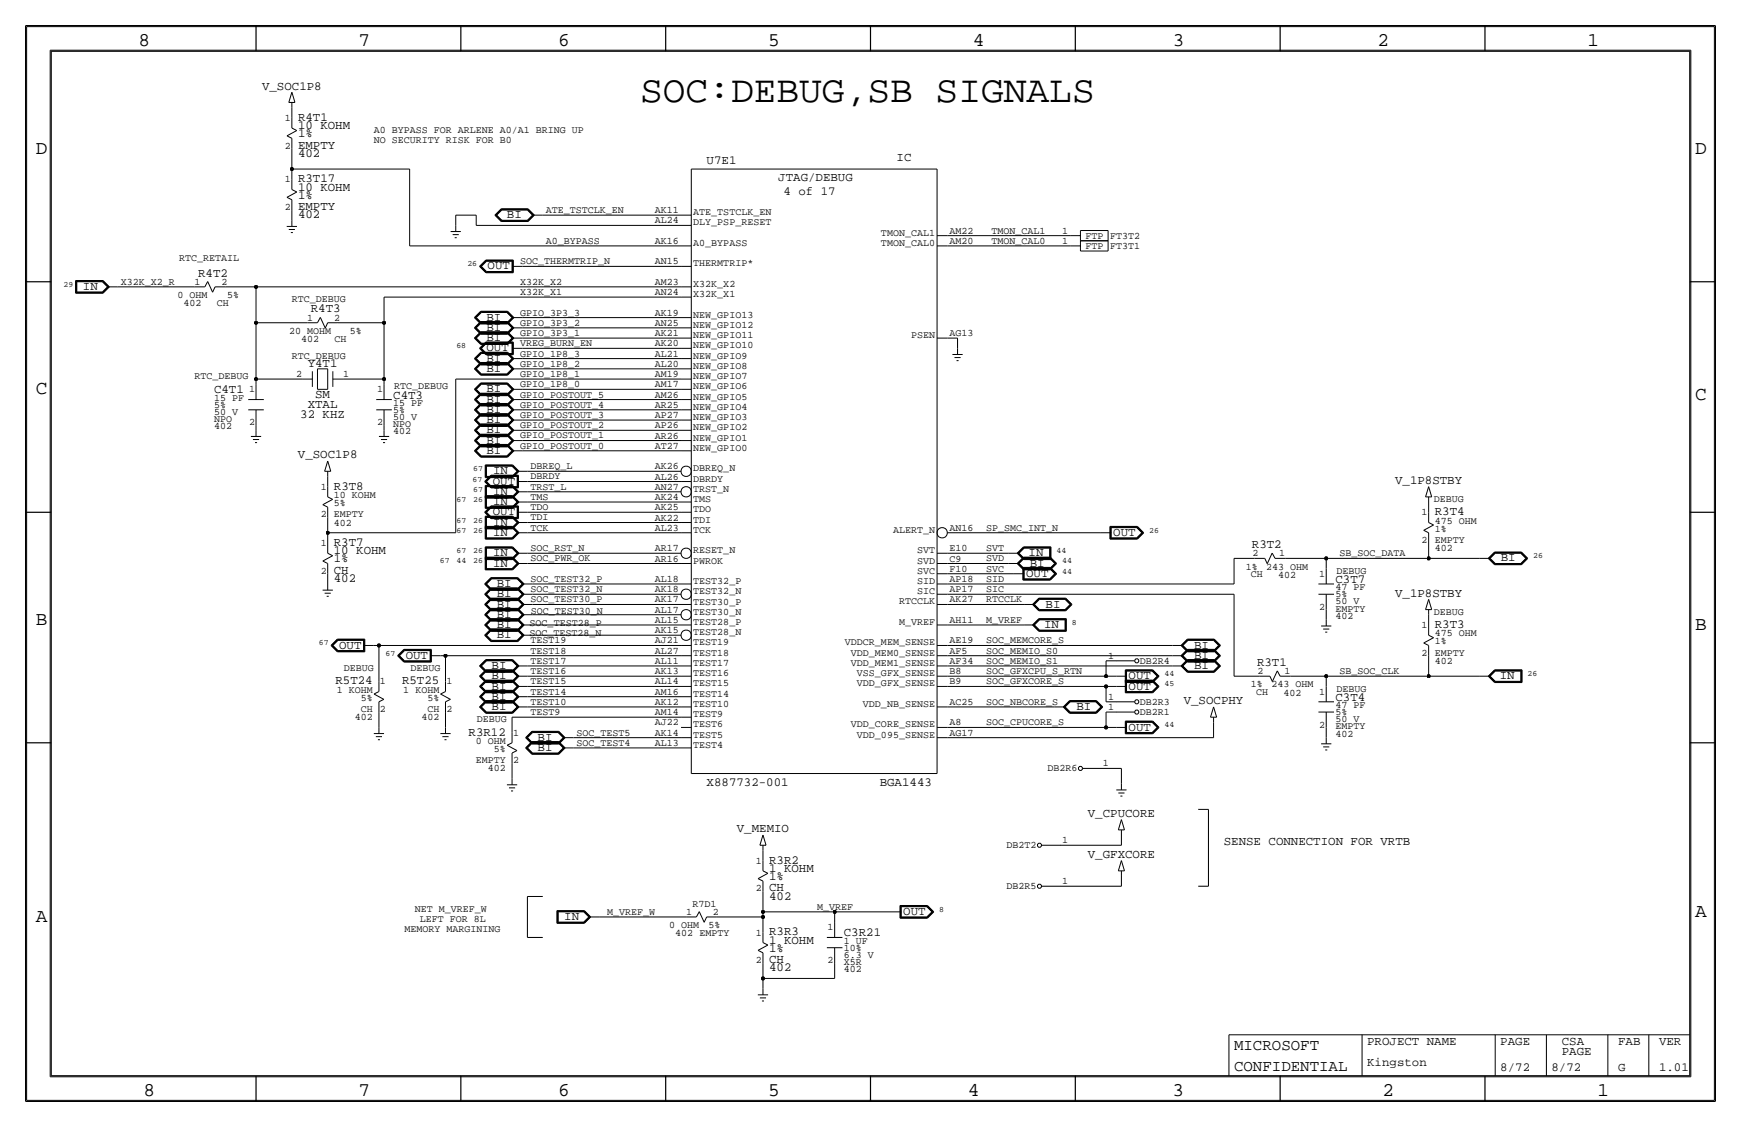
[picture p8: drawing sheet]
<svg xmlns="http://www.w3.org/2000/svg" width="432mm" height="279mm" viewBox="0 0 432 279" stroke-linecap="round" stroke-linejoin="round" font-family="sans-serif">
<defs><g id="words">
<text font-size="9.4" x="158.7" y="25.4">SOC:DEBUG,SB SIGNALS</text>
<g font-size="4.8">
<text x="34.3" y="11.4">8</text>
<text x="88.9" y="11.4">7</text>
<text x="138.5" y="11.4">6</text>
<text x="190.5" y="11.4">5</text>
<text x="241.3" y="11.4">4</text>
<text x="290.8" y="11.4">3</text>
<text x="341.6" y="11.4">2</text>
<text x="393.7" y="11.4">1</text>
<text x="8.9" y="38.1">D</text>
<text x="420.4" y="38.1">D</text>
<text x="8.9" y="97.8">C</text>
<text x="420.4" y="99.1">C</text>
<text x="8.9" y="154.9">B</text>
<text x="420.4" y="156.2">B</text>
<text x="420.4" y="227.3">A</text>
<text x="8.9" y="228.6">A</text>
<text x="35.6" y="271.8">8</text>
<text x="88.9" y="271.8">7</text>
<text x="138.4" y="271.8">6</text>
<text x="190.5" y="271.8">5</text>
<text x="240" y="271.8">4</text>
<text x="290.8" y="271.8">3</text>
<text x="342.9" y="271.8">2</text>
<text x="396.2" y="271.8">1</text>
</g>
<g font-size="3.9">
<text x="306.1" y="260.4">MICROSOFT</text>
<text x="306.1" y="265.4">CONFIDENTIAL</text>
</g>
<g font-size="3.1">
<text x="65" y="22.2">V_SOC1P8</text>
<text x="73.9" y="30">R4T1</text>
<text x="73.9" y="34">1%</text>
<text x="73.9" y="32">10 KOHM</text>
<text x="73.9" y="38.9">402</text>
<text x="73.9" y="36.8">EMPTY</text>
<text x="175.3" y="40.6">U7E1</text>
<text x="222.4" y="40">IC</text>
<text x="73.9" y="45.2">R3T17</text>
<text x="73.9" y="47.2">10 KOHM</text>
<text x="193" y="44.9">JTAG/DEBUG</text>
<text x="73.9" y="52.1">EMPTY</text>
<text x="73.9" y="49.3">1%</text>
<text x="194.3" y="48.3">4 of 17</text>
<text x="73.9" y="54.1">402</text>
<text x="125.7" y="54.1">BI</text>
<text x="20.6" y="71.9">IN</text>
<text x="49.1" y="68.6">R4T2</text>
<text x="120.9" y="66.8">OUT</text>
<text x="77.1" y="77.5">R4T3</text>
<text x="120.6" y="79.5">BI</text>
<text x="120.6" y="82">BI</text>
<text x="120.6" y="84.6">BI</text>
<text x="120.7" y="89.7">BI</text>
<text x="120.7" y="87.1">OUT</text>
<text x="76.3" y="90.9">Y4T1</text>
<text x="120.6" y="92.2">BI</text>
<text x="53.1" y="97.5">C4T1</text>
<text x="76.3" y="101.1">XTAL</text>
<text x="78.2" y="98.6">SM</text>
<text x="97.5" y="98.8">C4T3</text>
<text x="120.6" y="97.3">BI</text>
<text x="120.6" y="99.8">BI</text>
<text x="74.5" y="103.6">32 KHZ</text>
<text x="120.6" y="102.4">BI</text>
<text x="120.6" y="104.9">BI</text>
<text x="120.6" y="107.4">BI</text>
<text x="73.9" y="113.6">V_SOC1P8</text>
<text x="120.6" y="110">BI</text>
<text x="120.6" y="112.5">BI</text>
<text x="122.3" y="117.6">IN</text>
<text x="346" y="120">V_1P8STBY</text>
<text x="82.8" y="121.4">R3T8</text>
<text x="122.2" y="120.1">OUT</text>
<text x="122.3" y="125.2">IN</text>
<text x="122.3" y="122.7">IN</text>
<text x="122.2" y="127.8">OUT</text>
<text x="122.3" y="130.3">IN</text>
<text x="355.9" y="127.8">R3T4</text>
<text x="82.8" y="137.4">10 KOHM</text>
<text x="82.8" y="135.4">R3T7</text>
<text x="122.3" y="137.9">IN</text>
<text x="122.3" y="132.8">IN</text>
<text x="255.1" y="137.9">IN</text>
<text x="276.1" y="132.8">OUT</text>
<text x="310.5" y="135.9">R3T2</text>
<text x="82.8" y="142.2">CH</text>
<text x="82.8" y="139.4">1%</text>
<text x="122.3" y="140.5">IN</text>
<text x="254.5" y="143">OUT</text>
<text x="255.4" y="140.5">BI</text>
<text x="372.2" y="139.2">BI</text>
<text x="82.8" y="144.3">402</text>
<text x="123.2" y="145.5">BI</text>
<text x="123.2" y="148.1">BI</text>
<text x="331.2" y="144.5">C3T7</text>
<text x="346" y="147.9">V_1P8STBY</text>
<text x="123.2" y="150.6">BI</text>
<text x="123.2" y="153.2">BI</text>
<text x="123.2" y="155.7">BI</text>
<text x="258.9" y="155.7">IN</text>
<text x="259.3" y="150.6">BI</text>
<text x="355.9" y="155.7">R3T3</text>
<text x="84.1" y="160.8">OUT</text>
<text x="123.2" y="158.2">BI</text>
<text x="296.2" y="160.8">BI</text>
<text x="100.6" y="163.3">OUT</text>
<text x="121.9" y="165.9">BI</text>
<text x="296.2" y="165.9">BI</text>
<text x="296.2" y="163.3">BI</text>
<text x="311.8" y="165.1">R3T1</text>
<text x="83.2" y="169.7">R5T24</text>
<text x="99.7" y="169.7">R5T25</text>
<text x="121.9" y="173.5">BI</text>
<text x="121.9" y="170.9">BI</text>
<text x="121.9" y="168.4">BI</text>
<text x="279.9" y="168.4">OUT</text>
<text x="279.9" y="170.9">OUT</text>
<text x="331.2" y="173.7">C3T4</text>
<text x="372" y="168.4">IN</text>
<text x="121.9" y="176">BI</text>
<text x="267" y="176">BI</text>
<text x="293.6" y="174.6">V_SOCPHY</text>
<text x="116.2" y="182.4">R3R12</text>
<text x="133.3" y="183.6">BI</text>
<text x="279.9" y="181.1">OUT</text>
<text x="133.3" y="186.2">BI</text>
<text x="175.3" y="195">X887732-001</text>
<text x="218.2" y="195">BGA1443</text>
<text x="269.8" y="202.5">V_CPUCORE</text>
<text x="182.8" y="206.3">V_MEMIO</text>
<text x="303.5" y="209.5">SENSE CONNECTION FOR VRTB</text>
<text x="190.8" y="214.1">R3R2</text>
<text x="269.8" y="212.7">V_GFXCORE</text>
<text x="190.8" y="221">CH</text>
<text x="190.8" y="218.2">1%</text>
<text x="190.8" y="216.2">1 KOHM</text>
<text x="190.8" y="223">402</text>
<text x="224" y="226.8">OUT</text>
<text x="140" y="228.1">IN</text>
<text x="190.8" y="233.9">1 KOHM</text>
<text x="190.8" y="231.9">R3R3</text>
<text x="209.3" y="232.2">C3R21</text>
<text x="190.8" y="236">1%</text>
<text x="190.8" y="238.8">CH</text>
<text x="190.8" y="240.8">402</text>
<text x="339.1" y="259.1">PROJECT NAME</text>
<text x="372.1" y="259.1">PAGE</text>
<text x="387.3" y="259.1">CSA</text>
<text x="387.3" y="261.6">PAGE</text>
<text x="401.3" y="259.1">FAB</text>
<text x="411.5" y="259.1">VER</text>
<text x="339.1" y="264.2">Kingston</text>
<text x="372.1" y="265.4">8/72</text>
<text x="384.8" y="265.4">8/72</text>
<text x="401.3" y="265.4">G</text>
<text x="411.5" y="265.4">1.01</text>
</g>
<g font-size="2.5">
<text x="70.6" y="30">1</text>
<text x="92.7" y="33">A0 BYPASS FOR ARLENE A0/A1 BRING UP</text>
<text x="92.7" y="35.6">NO SECURITY RISK FOR B0</text>
<text x="70.6" y="36.8">2</text>
<text x="70.6" y="45.2">1</text>
<text x="70.6" y="52.1">2</text>
<text x="135.4" y="52.8">ATE_TSTCLK_EN</text>
<text x="162.4" y="52.9">AK11</text>
<text x="172" y="53.3">ATE_TSTCLK_EN</text>
<text x="162.4" y="55.4">AL24</text>
<text x="172" y="55.9">DLY_PSP_RESET</text>
<text x="218.5" y="58.4">TMON_CAL1</text>
<text x="235.5" y="57.9">AM22</text>
<text x="245.9" y="57.9">TMON_CAL1</text>
<text x="263.4" y="57.9">1</text>
<text x="269.2" y="59.2">FTP</text>
<text x="275.3" y="59.2">FT3T2</text>
<text x="44.4" y="64.8">RTC_RETAIL</text>
<text x="129" y="65.5">SOC_THERMTRIP_N</text>
<text x="135.4" y="60.4">A0_BYPASS</text>
<text x="162.4" y="65.5">AN15</text>
<text x="162.4" y="60.5">AK16</text>
<text x="172" y="61">A0_BYPASS</text>
<text x="218.5" y="61">TMON_CAL0</text>
<text x="235.5" y="60.5">AM20</text>
<text x="245.9" y="60.4">TMON_CAL0</text>
<text x="263.4" y="60.5">1</text>
<text x="269.2" y="61.7">FTP</text>
<text x="275.3" y="61.7">FT3T1</text>
<text x="30" y="70.6">X32K_X2_R</text>
<text x="48.2" y="70.6">1</text>
<text x="54.9" y="70.6">2</text>
<text x="129" y="70.6">X32K_X2</text>
<text x="162.4" y="70.6">AM23</text>
<text x="172" y="71.1">X32K_X2</text>
<text x="172" y="66">THERMTRIP*</text>
<text x="44" y="73.9">0 OHM</text>
<text x="45.5" y="75.9">402</text>
<text x="53.8" y="75.8">CH</text>
<text x="56.3" y="73.9">5%</text>
<text x="72.4" y="74.9">RTC_DEBUG</text>
<text x="129" y="73.1">X32K_X1</text>
<text x="162.4" y="73.1">AN24</text>
<text x="172" y="73.7">X32K_X1</text>
<text x="71.8" y="82.8">20 MOHM</text>
<text x="76.2" y="79.5">1</text>
<text x="82.9" y="79.5">2</text>
<text x="86.8" y="82.8">5%</text>
<text x="129" y="80.8">GPIO_3P3_2</text>
<text x="129" y="78.2">GPIO_3P3_3</text>
<text x="129" y="83.3">GPIO_3P3_1</text>
<text x="162.4" y="78.2">AK19</text>
<text x="162.4" y="80.8">AN25</text>
<text x="162.4" y="83.3">AK21</text>
<text x="172" y="81.3">NEW_GPIO12</text>
<text x="172" y="83.8">NEW_GPIO11</text>
<text x="172" y="78.8">NEW_GPIO13</text>
<text x="225.9" y="83.8">PSEN</text>
<text x="235.5" y="83.3">AG13</text>
<text x="72.4" y="88.9">RTC_DEBUG</text>
<text x="74.7" y="84.8">402</text>
<text x="83" y="84.7">CH</text>
<text x="129" y="88.4">GPIO_1P8_3</text>
<text x="129" y="85.9">VREG_BURN_EN</text>
<text x="162.4" y="85.9">AK20</text>
<text x="162.4" y="88.4">AL21</text>
<text x="172" y="88.9">NEW_GPIO9</text>
<text x="172" y="86.4">NEW_GPIO10</text>
<text x="48.3" y="94">RTC_DEBUG</text>
<text x="73.4" y="93.5">2</text>
<text x="85.1" y="93.5">1</text>
<text x="129" y="93.5">GPIO_1P8_1</text>
<text x="129" y="90.9">GPIO_1P8_2</text>
<text x="162.4" y="90.9">AL20</text>
<text x="162.4" y="93.5">AM19</text>
<text x="172" y="94">NEW_GPIO7</text>
<text x="172" y="91.5">NEW_GPIO8</text>
<text x="53.1" y="101.1">5%</text>
<text x="53.1" y="99.3">15 PF</text>
<text x="61.8" y="97.3">1</text>
<text x="93.5" y="97.3">1</text>
<text x="97.5" y="100.6">15 PF</text>
<text x="97.8" y="96.5">RTC_DEBUG</text>
<text x="129" y="101.1">GPIO_POSTOUT_4</text>
<text x="129" y="98.6">GPIO_POSTOUT_5</text>
<text x="129" y="96">GPIO_1P8_0</text>
<text x="162.4" y="96">AM17</text>
<text x="162.4" y="98.6">AM26</text>
<text x="162.4" y="101.1">AR25</text>
<text x="172" y="96.5">NEW_GPIO6</text>
<text x="172" y="101.6">NEW_GPIO4</text>
<text x="172" y="99.1">NEW_GPIO5</text>
<text x="53.1" y="104.6">NPO</text>
<text x="53.1" y="106.4">402</text>
<text x="53.1" y="102.9">50 V</text>
<text x="61.8" y="105.4">2</text>
<text x="93.5" y="105.4">2</text>
<text x="97.5" y="107.7">402</text>
<text x="97.5" y="102.4">5%</text>
<text x="97.5" y="105.9">NPO</text>
<text x="97.5" y="104.1">50 V</text>
<text x="129" y="103.6">GPIO_POSTOUT_3</text>
<text x="129" y="106.2">GPIO_POSTOUT_2</text>
<text x="162.4" y="103.7">AP27</text>
<text x="162.4" y="106.2">AP26</text>
<text x="172" y="106.7">NEW_GPIO2</text>
<text x="172" y="104.1">NEW_GPIO3</text>
<text x="129" y="111.2">GPIO_POSTOUT_0</text>
<text x="129" y="108.7">GPIO_POSTOUT_1</text>
<text x="162.4" y="108.7">AR26</text>
<text x="162.4" y="111.3">AT27</text>
<text x="172" y="111.8">NEW_GPIO0</text>
<text x="172" y="109.2">NEW_GPIO1</text>
<text x="131.6" y="116.3">DBREQ_L</text>
<text x="131.6" y="118.9">DBRDY</text>
<text x="162.4" y="116.4">AK26</text>
<text x="162.4" y="118.9">AL26</text>
<text x="172" y="116.8">DBREQ_N</text>
<text x="172" y="119.4">DBRDY</text>
<text x="79.5" y="121.4">1</text>
<text x="82.8" y="123.4">10 KOHM</text>
<text x="82.8" y="125.5">5%</text>
<text x="131.6" y="123.9">TMS</text>
<text x="131.6" y="121.4">TRST_L</text>
<text x="162.4" y="121.4">AN27</text>
<text x="162.4" y="124">AK24</text>
<text x="172" y="121.9">TRST_N</text>
<text x="172" y="124.5">TMS</text>
<text x="355.6" y="124.5">DEBUG</text>
<text x="79.5" y="128.3">2</text>
<text x="82.8" y="130.3">402</text>
<text x="82.8" y="128.3">EMPTY</text>
<text x="131.6" y="129">TDI</text>
<text x="131.6" y="126.5">TDO</text>
<text x="131.6" y="131.6">TCK</text>
<text x="162.4" y="126.5">AK25</text>
<text x="162.4" y="129">AK22</text>
<text x="162.4" y="131.6">AL23</text>
<text x="172" y="129.5">TDI</text>
<text x="172" y="127">TDO</text>
<text x="235.5" y="131.6">AN16</text>
<text x="244.6" y="131.6">SP_SMC_INT_N</text>
<text x="352.6" y="127.8">1</text>
<text x="355.9" y="131.8">1%</text>
<text x="355.9" y="129.8">475 OHM</text>
<text x="79.5" y="135.4">1</text>
<text x="131.6" y="136.6">SOC_RST_N</text>
<text x="162.4" y="136.7">AR17</text>
<text x="172" y="137.2">RESET_N</text>
<text x="172" y="132.1">TCK</text>
<text x="221.5" y="132.1">ALERT_N</text>
<text x="227.4" y="137.2">SVT</text>
<text x="235.5" y="136.7">E10</text>
<text x="244.6" y="136.7">SVT</text>
<text x="310.6" y="137.9">2</text>
<text x="317.3" y="137.9">1</text>
<text x="332.2" y="137.9">SB_SOC_DATA</text>
<text x="352.6" y="134.6">2</text>
<text x="355.9" y="134.6">EMPTY</text>
<text x="355.9" y="136.7">402</text>
<text x="79.5" y="142.2">2</text>
<text x="131.6" y="139.2">SOC_PWR_OK</text>
<text x="162.4" y="139.2">AR16</text>
<text x="172" y="139.7">PWROK</text>
<text x="227.4" y="142.2">SVC</text>
<text x="227.4" y="139.7">SVD</text>
<text x="235.5" y="139.2">C9</text>
<text x="235.5" y="141.7">F10</text>
<text x="244.6" y="141.7">SVC</text>
<text x="244.6" y="139.2">SVD</text>
<text x="309" y="141.2">1%</text>
<text x="310.3" y="143.2">CH</text>
<text x="314.1" y="141.2">243 OHM</text>
<text x="317" y="143.3">402</text>
<text x="327.2" y="143">1</text>
<text x="331.5" y="142.2">DEBUG</text>
<text x="131.6" y="149.3">SOC_TEST30_P</text>
<text x="131.6" y="144.3">SOC_TEST32_P</text>
<text x="131.6" y="146.8">SOC_TEST32_N</text>
<text x="162.4" y="144.3">AL18</text>
<text x="162.4" y="146.8">AK18</text>
<text x="162.4" y="149.4">AK17</text>
<text x="172" y="147.3">TEST32_N</text>
<text x="172" y="144.8">TEST32_P</text>
<text x="172" y="149.9">TEST30_P</text>
<text x="223" y="149.9">RTCCLK</text>
<text x="227.4" y="144.8">SID</text>
<text x="227.4" y="147.3">SIC</text>
<text x="235.5" y="144.3">AP18</text>
<text x="235.5" y="146.8">AP17</text>
<text x="235.5" y="149.4">AK27</text>
<text x="244.6" y="149.4">RTCCLK</text>
<text x="244.6" y="146.8">SIC</text>
<text x="244.6" y="144.3">SID</text>
<text x="331.2" y="149.9">50 V</text>
<text x="331.2" y="148.1">5%</text>
<text x="331.2" y="146.3">47 PF</text>
<text x="131.4" y="155.1">SOC_TEST28_P</text>
<text x="131.7" y="152.2">SOC_TEST30_N</text>
<text x="162.4" y="151.9">AL17</text>
<text x="162.4" y="154.4">AL15</text>
<text x="172" y="154.9">TEST28_P</text>
<text x="172" y="152.4">TEST30_N</text>
<text x="223" y="154.9">M_VREF</text>
<text x="235.5" y="154.5">AH11</text>
<text x="244.6" y="154.4">M_VREF</text>
<text x="327.2" y="151.2">2</text>
<text x="331.2" y="151.6">EMPTY</text>
<text x="331.2" y="153.4">402</text>
<text x="352.6" y="155.7">1</text>
<text x="355.6" y="152.4">DEBUG</text>
<text x="131.3" y="157.6">SOC_TEST28_N</text>
<text x="131.6" y="159.5">TEST19</text>
<text x="162.4" y="157">AK15</text>
<text x="162.4" y="159.5">AJ21</text>
<text x="172" y="157.5">TEST28_N</text>
<text x="172" y="160">TEST19</text>
<text x="209.6" y="160">VDDCR_MEM_SENSE</text>
<text x="235.5" y="159.5">AE19</text>
<text x="244.6" y="159.5">SOC_MEMCORE_S</text>
<text x="355.9" y="157.7">475 OHM</text>
<text x="355.9" y="159.8">1%</text>
<text x="85.3" y="166.4">DEBUG</text>
<text x="101.8" y="166.4">DEBUG</text>
<text x="131.6" y="162">TEST18</text>
<text x="131.6" y="164.6">TEST17</text>
<text x="131.6" y="167.1">TEST16</text>
<text x="162.4" y="162.1">AL27</text>
<text x="162.4" y="164.6">AL11</text>
<text x="162.4" y="167.1">AK13</text>
<text x="172" y="162.6">TEST18</text>
<text x="172" y="167.6">TEST16</text>
<text x="172" y="165.1">TEST17</text>
<text x="211.1" y="165.1">VDD_MEM1_SENSE</text>
<text x="211.1" y="162.6">VDD_MEM0_SENSE</text>
<text x="212.5" y="167.6">VSS_GFX_SENSE</text>
<text x="235.5" y="167.1">B8</text>
<text x="235.5" y="164.6">AF34</text>
<text x="235.5" y="162.1">AF5</text>
<text x="244.6" y="164.6">SOC_MEMIO_S1</text>
<text x="244.6" y="167.1">SOC_GFXCPU_S_RTN</text>
<text x="244.6" y="162.1">SOC_MEMIO_S0</text>
<text x="274.9" y="163.3">1</text>
<text x="282.7" y="164.6">DB2R4</text>
<text x="311.9" y="167.2">2</text>
<text x="318.6" y="167.2">1</text>
<text x="332.2" y="167.1">SB_SOC_CLK</text>
<text x="352.6" y="162.6">2</text>
<text x="355.9" y="162.6">EMPTY</text>
<text x="355.9" y="164.6">402</text>
<text x="83.5" y="171.7">1 KOHM</text>
<text x="89.5" y="173.7">5%</text>
<text x="94.2" y="169.7">1</text>
<text x="100" y="171.7">1 KOHM</text>
<text x="106" y="173.7">5%</text>
<text x="110.7" y="169.7">1</text>
<text x="131.6" y="169.7">TEST15</text>
<text x="131.6" y="172.2">TEST14</text>
<text x="162.4" y="169.7">AL14</text>
<text x="162.4" y="172.2">AM16</text>
<text x="172" y="170.2">TEST15</text>
<text x="172" y="172.7">TEST14</text>
<text x="212.5" y="170.2">VDD_GFX_SENSE</text>
<text x="235.5" y="169.7">B9</text>
<text x="244.6" y="169.7">SOC_GFXCORE_S</text>
<text x="274.9" y="173.5">1</text>
<text x="310.3" y="170.4">1%</text>
<text x="311.5" y="172.4">CH</text>
<text x="315.3" y="170.4">243 OHM</text>
<text x="318.3" y="172.5">402</text>
<text x="327.2" y="172.2">1</text>
<text x="331.5" y="171.5">DEBUG</text>
<text x="88" y="178.6">402</text>
<text x="89.5" y="176.5">CH</text>
<text x="94.2" y="176.6">2</text>
<text x="104.5" y="178.6">402</text>
<text x="106" y="176.5">CH</text>
<text x="110.7" y="176.6">2</text>
<text x="118.3" y="179.1">DEBUG</text>
<text x="131.6" y="174.8">TEST10</text>
<text x="131.6" y="177.3">TEST9</text>
<text x="162.4" y="174.8">AK12</text>
<text x="162.4" y="177.3">AM14</text>
<text x="162.4" y="179.8">AJ22</text>
<text x="172" y="177.8">TEST9</text>
<text x="172" y="175.3">TEST10</text>
<text x="214" y="175.3">VDD_NB_SENSE</text>
<text x="235.5" y="174.8">AC25</text>
<text x="235.5" y="179.8">A8</text>
<text x="244.6" y="174.8">SOC_NBCORE_S</text>
<text x="244.6" y="179.8">SOC_CPUCORE_S</text>
<text x="274.9" y="176">1</text>
<text x="282.7" y="174.8">DB2R3</text>
<text x="282.7" y="177.3">DB2R1</text>
<text x="331.2" y="177.3">5%</text>
<text x="331.2" y="175.5">47 PF</text>
<text x="331.2" y="179.1">50 V</text>
<text x="118" y="184.4">0 OHM</text>
<text x="127.3" y="182.4">1</text>
<text x="143" y="184.9">SOC_TEST4</text>
<text x="143" y="182.4">SOC_TEST5</text>
<text x="162.4" y="182.4">AK14</text>
<text x="162.4" y="184.9">AL13</text>
<text x="172" y="185.4">TEST4</text>
<text x="172" y="182.9">TEST5</text>
<text x="172" y="180.4">TEST6</text>
<text x="211.1" y="180.3">VDD_CORE_SENSE</text>
<text x="212.5" y="182.9">VDD_095_SENSE</text>
<text x="235.5" y="182.4">AG17</text>
<text x="327.2" y="180.4">2</text>
<text x="331.2" y="180.8">EMPTY</text>
<text x="331.2" y="182.6">402</text>
<text x="118" y="189.2">EMPTY</text>
<text x="121" y="191.3">402</text>
<text x="122.5" y="186.4">5%</text>
<text x="127.3" y="189.3">2</text>
<text x="259.8" y="191.3">DB2R6</text>
<text x="273.6" y="190">1</text>
<text x="263.4" y="209">1</text>
<text x="187.5" y="214.1">1</text>
<text x="249.6" y="210.3">DB2T2</text>
<text x="187.5" y="221">2</text>
<text x="249.6" y="220.5">DB2R5</text>
<text x="263.4" y="219.2">1</text>
<text x="102.9" y="226.1">NET M_VREF_W</text>
<text x="150.6" y="226.8">M_VREF_W</text>
<text x="170.2" y="226.8">1</text>
<text x="171.8" y="224.8">R7D1</text>
<text x="176.8" y="226.8">2</text>
<text x="202.7" y="225.6">M_VREF</text>
<text x="100.3" y="231.1">MEMORY MARGINING</text>
<text x="104.1" y="228.6">LEFT FOR 8L</text>
<text x="166" y="230.1">0 OHM</text>
<text x="167.4" y="232.2">402 EMPTY</text>
<text x="175.7" y="230.1">5%</text>
<text x="187.5" y="231.9">1</text>
<text x="205.3" y="230.7">1</text>
<text x="209.3" y="233.9">1 UF</text>
<text x="187.5" y="238.8">2</text>
<text x="205.3" y="238.8">2</text>
<text x="209.3" y="239.3">X5R</text>
<text x="209.3" y="237.5">6.3 V</text>
<text x="209.3" y="235.7">10%</text>
<text x="209.3" y="241">402</text>
</g>
<g font-size="2">
<text x="15.7" y="71.1">29</text>
<text x="115.9" y="66">26</text>
<text x="113.2" y="86.4">68</text>
<text x="117.2" y="119.4">67</text>
<text x="117.3" y="116.8">67</text>
<text x="113.2" y="124.5">67</text>
<text x="117.3" y="121.9">67</text>
<text x="117.3" y="124.5">26</text>
<text x="113.2" y="129.5">67</text>
<text x="117.3" y="129.5">26</text>
<text x="113.2" y="137.2">67</text>
<text x="113.2" y="132.1">67</text>
<text x="117.3" y="137.2">26</text>
<text x="117.3" y="132.1">26</text>
<text x="262" y="137.2">44</text>
<text x="285" y="132.1">26</text>
<text x="109.1" y="139.7">67</text>
<text x="113.2" y="139.7">44</text>
<text x="117.3" y="139.7">26</text>
<text x="263.4" y="139.7">44</text>
<text x="263.4" y="142.2">44</text>
<text x="380.3" y="138.4">26</text>
<text x="265.8" y="154.9">8</text>
<text x="79.1" y="160">67</text>
<text x="95.6" y="162.6">67</text>
<text x="288.8" y="167.6">44</text>
<text x="378.9" y="167.6">26</text>
<text x="288.8" y="170.2">45</text>
<text x="288.8" y="180.3">44</text>
<text x="233" y="226.1">8</text>
</g>
</g></defs>
<!-- layer: Nets -->
<g fill="none" stroke="#000" stroke-width=".25">
<path d="M72.4 36.8v5.1zM72.4 26.7v2.5zM72.4 41.9h29.2zM72.4 41.9v2.5zM72.4 52.1v2.5zM101.6 41.9v19.1zM113 53.3v2.6zM113 53.3h5.1zM118.1 55.9h50.8zM118.1 53.3v2.6zM134.6 53.3h34.3zM234.9 58.4h30.5z"/>
<path d="M29.2 71.1h19.1zM55.9 71.1h7.6zM63.5 71.1h105.4zM63.5 71.1v8.9zM95.2 73.7v6.3zM95.3 73.7h73.6zM101.6 61h67.3zM129.5 78.7h39.4zM129.5 66h39.4zM234.9 61h30.5zM63.5 80h12.7zM63.5 94v1.2z"/>
<path d="M63.5 80v14zM63.5 94h11.4zM83.8 80h11.5zM85.1 94h10.1zM95.2 94v1.2zM95.2 80v14zM113 94h55.9zM113 94v38.1zM129.5 99.1h39.4zM129.5 86.4h39.4zM129.5 83.8h39.4zM129.5 88.9h39.4z"/>
<path d="M129.5 91.4h39.4zM129.5 96.5h39.4zM129.5 81.3h39.4zM235 83.8h2.5zM237.5 83.8v2.6zM63.5 105.4v1.3zM81.3 118.1v2.5zM95.2 105.4v1.3zM129.5 101.6h39.4zM129.5 109.2h39.4zM129.5 111.8h39.4zM129.5 104.1h39.4z"/>
<path d="M129.5 106.7h39.4zM130.8 119.4h38.1zM130.8 116.8h38.1zM81.3 132.1h31.7zM81.3 132.1v2.5zM81.3 128.3v3.8zM130.8 132.1h38.1zM130.8 139.7h38.1zM130.8 137.2h38.1zM130.8 129.5h38.1zM130.8 127h38.1zM130.8 124.5h38.1z"/>
<path d="M130.8 121.9h38.1zM234.9 139.7h15.3zM234.9 137.2h15.3zM234.9 132.1h38.1zM306.1 138.4h5zM306.1 138.4v6.4zM318.8 138.4h10.1zM328.9 138.4h25.4zM328.9 138.4v2.6zM354.3 134.6v3.8zM354.3 138.4h12.7zM354.3 124.5v2.5z"/>
<path d="M81.3 142.2v2.6zM132.1 157.5h36.8zM132.1 154.9h36.8zM132.1 149.9h36.8zM132.1 147.3h36.8zM132.1 152.4h36.8zM132.1 144.8h36.8zM234.9 142.2h16.6zM234.9 149.9h19.1zM234.9 154.9h19.1zM234.9 147.3h71.2zM234.9 144.8h71.2z"/>
<path d="M306.1 147.3v20.3zM328.9 151.1v2.6zM354.3 152.4v2.5zM92.7 160h1.3zM94 160v8.9zM94 160h74.9zM94 176.5v3.8zM109.2 162.6h1.3zM110.5 162.6h58.4zM110.5 162.6v6.3zM110.5 176.5v3.8zM127 177.8h41.9z"/>
<path d="M127 177.8v3.8zM130.8 172.7h38.1zM130.8 165.1h38.1zM130.8 167.6h38.1zM130.8 170.2h38.1zM130.8 175.3h38.1zM234.9 175.3h26.7zM234.9 170.2h39.4zM234.9 167.6h39.4zM234.9 160h55.9zM234.9 162.6h55.9zM234.9 165.1h55.9z"/>
<path d="M274.3 170.2v3.8zM274.3 163.8h2.6zM274.3 163.8v3.8zM274.3 167.6h2.6zM274.3 176.5h2.6zM274.3 176.5v3.8zM274.3 174h2.6zM274.3 170.2h2.6zM301 179.1v3.8zM306.1 167.6h6.3zM320 167.6h8.9zM328.9 167.6h25.4z"/>
<path d="M328.9 167.6v2.6zM354.3 167.6h12.7zM354.3 162.6v5zM127 189.2v3.8zM142.2 182.9h26.7zM142.2 185.4h26.7zM234.9 180.3h39.4zM235 182.9h66zM273.1 190.5h5zM274.3 180.3h2.6zM278.1 190.5v3.8zM328.9 180.3v2.6z"/>
<path d="M189.2 210.8v2.6zM262.9 219.7h15.2zM262.9 209.5h15.2zM278.1 217.2v2.5zM278.1 207v2.5zM297.2 219.7h2.5zM297.2 200.7h2.5zM299.7 200.7v19zM130.8 222.2h3.8zM130.8 222.2v10.2zM130.8 232.4h3.8zM148.6 227.3h21.6z"/>
<path d="M177.8 227.3h11.4zM189.2 226.1v1.2zM189.2 227.3v3.8zM189.2 226.1h17.8zM189.2 221v5.1zM189.2 238.8v3.8zM207 226.1v2.5zM207 238.8v3.8zM207 226.1h14zM189.2 242.6h17.8zM189.2 242.6v2.5z"/>
</g>
<g fill="#000" stroke="#000" stroke-width=".25">
<circle cx="72.4" cy="41.9" r=".41"/>
<circle cx="63.5" cy="71.1" r=".41"/>
<circle cx="63.5" cy="94" r=".41"/>
<circle cx="63.5" cy="80" r=".41"/>
<circle cx="95.2" cy="94" r=".41"/>
<circle cx="95.2" cy="80" r=".41"/>
<circle cx="81.3" cy="132.1" r=".41"/>
<circle cx="328.9" cy="138.4" r=".41"/>
<circle cx="354.3" cy="138.4" r=".41"/>
<circle cx="94" cy="160" r=".41"/>
<circle cx="110.5" cy="162.6" r=".41"/>
<circle cx="274.3" cy="167.6" r=".41"/>
<circle cx="274.3" cy="170.2" r=".41"/>
<circle cx="328.9" cy="167.6" r=".41"/>
<circle cx="354.3" cy="167.6" r=".41"/>
<circle cx="274.3" cy="180.3" r=".41"/>
<circle cx="189.2" cy="227.3" r=".41"/>
<circle cx="189.2" cy="226.1" r=".41"/>
<circle cx="207" cy="226.1" r=".41"/>
<circle cx="189.2" cy="242.6" r=".41"/>
</g>
<!-- layer: Components -->
<g fill="none" stroke="#000" stroke-width=".25">
<path d="M71.2 33.7l1.2 .6zM71.2 33.7l2.4-1.3zM71.6 25.4h1.6zM72.4 22.9l.8 2.5zM72.4 22.9l-.8 2.5zM72.4 25.4v1.3zM72.4 29.2v2.6zM72.4 34.3v2.5zM72.4 31.8l1.2 .6zM71.1 56.1h2.6zM71.2 48.9l1.2 .6zM71.2 48.9l2.4-1.3z"/>
<path d="M71.6 56.9h1.6zM72.1 57.7h.5zM72.4 54.6v1.5zM72.4 44.5v2.5zM72.4 49.5v2.6zM72.4 47l1.2 .6zM111.8 57.4h2.5zM112.3 58.2h1.5zM112.8 58.9h.5zM113 55.9v1.5zM122.7 53.3l1.6 1.6zM122.7 53.3l1.6-1.5z"/>
<path d="M122.9 53.3l1.5 1.5zM122.9 53.3l1.5-1.4zM123 53.3l1.4-1.3zM123 53.3l1.4 1.4zM123.2 53.3l1.3-1.2zM123.2 53.3l1.3 1.3zM124.3 54.9h6.7zM124.3 51.8h6.7zM124.4 54.8h6.5zM124.4 51.9h6.5zM124.4 54.7h6.5zM124.4 52h6.5z"/>
<path d="M124.5 54.6h6.3zM124.5 52.1h6.3zM130.8 52.1l1.3 1.2zM130.8 54.6l1.3-1.3zM130.9 54.7l1.3-1.4zM130.9 52l1.3 1.3zM130.9 54.8l1.5-1.5zM130.9 51.9l1.5 1.4zM131 51.8l1.5 1.5zM131 54.9l1.5-1.6zM132.1 53.3h2.5zM168.9 55.9h2.5z"/>
<path d="M168.9 53.3h2.5zM171.4 41.9v149.9zM171.4 41.9h61zM232.4 41.9v149.9zM232.4 58.4h2.5zM265.4 58.4h2.6zM268 59.7h6.8zM268 57.2v2.5zM268 57.2h6.8zM268 59.7v2.5zM274.8 57.2v2.5zM274.8 59.7v2.5z"/>
<path d="M18.7 69.5h6.9zM18.7 69.5v3.2zM18.7 72.7h6.9zM18.8 69.6h6.7zM18.8 69.6v3zM18.8 72.6h6.7zM18.9 69.7v2.8zM18.9 72.5h6.6zM18.9 69.7h6.6zM19 69.9v2.5zM19 72.4h6.4zM19 69.9h6.4z"/>
<path d="M25.4 72.4l1.3-1.3zM25.4 69.9l1.3 1.2zM25.5 72.5l1.3-1.4zM25.5 69.7l1.3 1.4zM25.5 69.6l1.5 1.5zM25.6 72.7l1.5-1.6zM25.6 69.5l1.5 1.6zM26.7 71.1h2.5zM27 71.1l-1.5 1.5zM48.3 71.1h2.5zM51.5 69.8l-.7 1.3zM51.5 69.8l1.2 2.6z"/>
<path d="M53.3 71.1h2.6zM53.3 71.1l-.6 1.3zM79.5 78.7l-.8 1.3zM79.5 78.7l1.2 2.6zM117.7 78.7l1.5 1.6zM117.7 78.7l1.5-1.5zM117.8 78.7l1.5 1.5zM117.8 78.7l1.5-1.4zM118 78.7l1.3-1.3zM118 78.7l1.3 1.4zM118.1 78.7l1.3 1.3zM118.1 78.7l1.3-1.2z"/>
<path d="M118.9 66l1.6 1.6zM118.9 66l1.6-1.5zM119.1 66l1.4 1.5zM119.1 66l1.4-1.4zM119.2 77.2h6.7zM119.2 79.7h6.7zM119.2 66l1.4-1.3zM119.2 66l1.4 1.4zM119.3 77.3h6.5zM119.3 79.8h6.5zM119.3 77.4h6.5zM119.3 79.9h6.5z"/>
<path d="M119.4 77.5h6.3zM119.4 66l1.3-1.2zM119.4 66l1.3 1.3zM120.5 64.5h6.8zM120.5 67.6h6.8zM120.5 64.6h6.7zM120.5 67.5h6.7zM120.6 67.4h6.5zM120.6 64.7h6.5zM120.7 67.3h6.3zM120.7 64.8h6.3zM125.7 77.5l1.3 1.2z"/>
<path d="M125.8 77.4l1.4 1.3zM125.8 79.9l1.4 1.4zM125.8 77.3l1.5 1.4zM125.8 79.8l1.5 1.5zM125.9 77.2l1.6 1.5zM125.9 79.7l1.6 1.6zM127 78.7h2.5zM127 66h2.5zM127 64.8v2.5zM127.1 64.7v2.7zM127.2 64.6v2.9zM127.3 64.5v3.1z"/>
<path d="M168.9 71.1h2.5zM168.9 66h2.5zM168.9 73.7h2.5zM168.9 61h2.5zM168.9 78.7h2.5zM232.4 61h2.5zM265.4 61h2.6zM268 62.2h6.8zM61.6 99.1h3.8zM63.5 95.3v3.8zM74.9 94h2.6zM76.2 80h2.5z"/>
<path d="M77.5 92v3.9zM78.7 91.4h2.6zM78.7 91.4v5.1zM78.7 96.5h2.6zM81.3 91.4v5.1zM81.3 80l-.6 1.3zM81.3 80h2.5zM82.5 94h2.6zM82.5 92v3.9zM93.3 99.1h3.9zM95.2 95.3v3.8zM117.7 81.3l1.5 1.6z"/>
<path d="M117.7 81.3l1.5-1.6zM117.7 83.8l1.5 1.6zM117.7 83.8l1.5-1.6zM117.7 91.4l1.5 1.6zM117.7 91.4l1.5-1.5zM117.7 96.5l1.5 1.6zM117.7 96.5l1.5-1.6zM117.7 99.1l1.5 1.5zM117.7 99.1l1.5-1.6zM117.7 88.9l1.5 1.6zM117.7 88.9l1.5-1.6zM117.8 81.3l1.5 1.5z"/>
<path d="M117.8 81.3l1.5-1.5zM117.8 83.8l1.5 1.5zM117.8 83.8l1.5-1.5zM117.8 91.4l1.5 1.5zM117.8 91.4l1.5-1.4zM117.8 96.5l1.5 1.5zM117.8 96.5l1.5-1.5zM117.8 99.1l1.5 1.4zM117.8 99.1l1.5-1.5zM117.8 88.9l1.5 1.5zM117.8 88.9l1.5-1.5zM118 81.3l1.3-1.4z"/>
<path d="M118 81.3l1.3 1.4zM118 83.8l1.3-1.4zM118 83.8l1.3 1.4zM118 91.4l1.3-1.3zM118 91.4l1.3 1.4zM118 96.5l1.3-1.4zM118 96.5l1.3 1.4zM118 99.1l1.3-1.4zM118 99.1l1.3 1.3zM118 88.9l1.3-1.4zM118 88.9l1.3 1.4zM118.1 81.3l1.3 1.3z"/>
<path d="M118.1 81.3l1.3-1.3zM118.1 83.8l1.3 1.3zM118.1 83.8l1.3-1.2zM118.1 91.4l1.3 1.3zM118.1 91.4l1.3-1.2zM118.1 96.5l1.3 1.3zM118.1 96.5l1.3-1.2zM118.1 99.1l1.3-1.3zM118.1 99.1l1.3 1.2zM118.1 88.9l1.3 1.3zM118.1 88.9l1.3-1.3zM118.9 86.4l1.6 1.5z"/>
<path d="M118.9 86.4l1.6-1.6zM119.1 86.4l1.4 1.4zM119.1 86.4l1.4-1.5zM119.2 80.3h6.7zM119.2 82.9h6.7zM119.2 82.2h6.7zM119.2 85.4h6.7zM119.2 89.9h6.7zM119.2 93h6.7zM119.2 94.9h6.7zM119.2 98.1h6.7zM119.2 97.5h6.7z"/>
<path d="M119.2 87.3h6.7zM119.2 90.5h6.7zM119.2 86.4l1.4-1.4zM119.2 86.4l1.4 1.3zM119.3 80.2h6.5zM119.3 82.8h6.5zM119.3 85.3h6.5zM119.3 82.3h6.5zM119.3 90h6.5zM119.3 92.9h6.5zM119.3 95h6.5zM119.3 98h6.5z"/>
<path d="M119.3 97.6h6.5zM119.3 87.4h6.5zM119.3 90.4h6.5zM119.3 80.1h6.5zM119.3 82.7h6.5zM119.3 82.4h6.5zM119.3 85.2h6.5zM119.3 90.1h6.5zM119.3 92.8h6.5zM119.3 95.1h6.5zM119.3 97.9h6.5zM119.3 97.7h6.5z"/>
<path d="M119.3 87.5h6.5zM119.3 90.3h6.5zM119.4 80h6.3zM119.4 82.6h6.3zM119.4 85.1h6.3zM119.4 92.7h6.3zM119.4 90.2h6.3zM119.4 97.8h6.3zM119.4 95.3h6.3zM119.4 87.6h6.3zM119.4 86.4l1.3-1.3zM119.4 86.4l1.3 1.2z"/>
<path d="M120.5 84.8h6.8zM120.5 87.9h6.8zM120.5 84.9h6.7zM120.5 87.8h6.7zM120.6 85h6.5zM120.6 87.7h6.5zM120.7 85.1h6.3zM120.7 87.6h6.3zM125.7 80l1.3-1.3zM125.7 82.6l1.3-1.3zM125.7 80l1.3 1.3zM125.7 85.1l1.3-1.3z"/>
<path d="M125.7 82.6l1.3 1.2zM125.7 92.7l1.3-1.3zM125.7 90.2l1.3 1.2zM125.7 97.8l1.3-1.3zM125.7 95.3l1.3 1.2zM125.7 97.8l1.3 1.3zM125.7 90.2l1.3-1.3zM125.7 87.6l1.3 1.3zM125.8 80.1l1.4-1.4zM125.8 82.7l1.4-1.4zM125.8 85.2l1.4-1.4zM125.8 82.4l1.4 1.4z"/>
<path d="M125.8 92.8l1.4-1.4zM125.8 90.1l1.4 1.3zM125.8 97.9l1.4-1.4zM125.8 95.1l1.4 1.4zM125.8 97.7l1.4 1.4zM125.8 90.3l1.4-1.4zM125.8 87.5l1.4 1.4zM125.8 80.2l1.5-1.5zM125.8 82.8l1.5-1.5zM125.8 82.3l1.5 1.5zM125.8 85.3l1.5-1.5zM125.8 90l1.5 1.4z"/>
<path d="M125.8 92.9l1.5-1.5zM125.8 95l1.5 1.5zM125.8 98l1.5-1.5zM125.8 97.6l1.5 1.5zM125.8 87.4l1.5 1.5zM125.8 90.4l1.5-1.5zM125.9 80.3l1.6-1.6zM125.9 82.9l1.6-1.6zM125.9 82.2l1.6 1.6zM125.9 85.4l1.6-1.6zM125.9 89.9l1.6 1.5zM125.9 93l1.6-1.6z"/>
<path d="M125.9 94.9l1.6 1.6zM125.9 98.1l1.6-1.6zM125.9 97.5l1.6 1.6zM125.9 87.3l1.6 1.6zM125.9 90.5l1.6-1.6zM127 81.3h2.5zM127 83.8h2.5zM127 91.4h2.5zM127 96.5h2.5zM127 99.1h2.5zM127 88.9h2.5zM127 86.4h2.5z"/>
<path d="M127 85.1v2.5zM127.1 85v2.7zM127.2 84.9v2.9zM127.3 84.8v3.1zM168.9 81.3h2.5zM168.9 96.5h2.5zM168.9 88.9h2.5zM168.9 83.8h2.5zM168.9 94h2.5zM168.9 91.4h2.5zM168.9 86.4h2.5zM168.9 99.1h2.5z"/>
<path d="M232.4 83.8h2.5zM236.2 87.9h2.6zM236.7 88.6h1.6zM237.2 89.4h.5zM237.5 86.4v1.5zM61.6 101.6h3.8zM62.2 108.2h2.6zM62.7 109h1.6zM63.2 109.7h.6zM63.5 106.7v1.5zM63.5 101.6v3.8zM80.5 116.8h1.5z"/>
<path d="M81.3 114.3l-.8 2.5zM81.3 116.8v1.3zM81.3 114.3l.7 2.5zM93.3 101.6h3.9zM94 108.2h2.5zM94.5 109h1.5zM95 109.7h.5zM95.2 106.7v1.5zM95.2 101.6v3.8zM117.7 101.6l1.5 1.6zM117.7 101.6l1.5-1.6zM117.7 104.1l1.5 1.6z"/>
<path d="M117.7 104.1l1.5-1.5zM117.7 106.7l1.5 1.6zM117.7 106.7l1.5-1.6zM117.7 109.2l1.5 1.6zM117.7 109.2l1.5-1.6zM117.7 111.8l1.5 1.5zM117.7 111.8l1.5-1.6zM117.8 101.6l1.5 1.5zM117.8 101.6l1.5-1.5zM117.8 104.1l1.5 1.5zM117.8 104.1l1.5-1.4zM117.8 106.7l1.5 1.5z"/>
<path d="M117.8 106.7l1.5-1.5zM117.8 109.2l1.5 1.5zM117.8 109.2l1.5-1.5zM117.8 111.8l1.5 1.4zM117.8 111.8l1.5-1.5zM118 101.6l1.3-1.4zM118 101.6l1.3 1.4zM118 104.1l1.3-1.3zM118 104.1l1.3 1.4zM118 106.7l1.3-1.4zM118 106.7l1.3 1.4zM118 109.2l1.3-1.4z"/>
<path d="M118 109.2l1.3 1.4zM118 111.8l1.3-1.4zM118 111.8l1.3 1.3zM118.1 101.6l1.3 1.3zM118.1 101.6l1.3-1.3zM118.1 104.1l1.3 1.3zM118.1 104.1l1.3-1.2zM118.1 106.7l1.3 1.3zM118.1 106.7l1.3-1.3zM118.1 109.2l1.3 1.3zM118.1 109.2l1.3-1.2zM118.1 111.8l1.3 1.2z"/>
<path d="M118.1 111.8l1.3-1.3zM119.2 100.6h6.7zM119.2 103.2h6.7zM119.2 100h6.7zM119.2 102.6h6.7zM119.2 105.7h6.7zM119.2 108.3h6.7zM119.2 105.1h6.7zM119.2 110.8h6.7zM119.2 107.6h6.7zM119.2 110.2h6.7zM119.2 113.3h6.7z"/>
<path d="M119.3 100.5h6.5zM119.3 103.1h6.5zM119.3 100.1h6.5zM119.3 102.7h6.5zM119.3 105.6h6.5zM119.3 105.2h6.5zM119.3 108.2h6.5zM119.3 110.7h6.5zM119.3 107.7h6.5zM119.3 110.3h6.5zM119.3 113.2h6.5zM119.3 100.4h6.5z"/>
<path d="M119.3 100.2h6.5zM119.3 103h6.5zM119.3 102.8h6.5zM119.3 105.5h6.5zM119.3 105.3h6.5zM119.3 108.1h6.5zM119.3 107.8h6.5zM119.3 110.6h6.5zM119.3 110.4h6.5zM119.3 113.1h6.5zM119.4 100.3h6.3zM119.4 102.9h6.3z"/>
<path d="M119.4 105.4h6.3zM119.4 108h6.3zM119.4 110.5h6.3zM119.4 113h6.3zM120.2 119.4l1.6 1.6zM120.2 119.4l1.6-1.6zM120.3 115.3v3.1zM120.3 118.4h6.9zM120.3 115.3h6.9zM120.3 119.4l1.5 1.5zM120.3 119.4l1.5-1.5zM120.4 115.4v2.9z"/>
<path d="M120.4 118.3h6.7zM120.4 115.4h6.7zM120.5 119.4l1.4-1.4zM120.5 119.4l1.4 1.4zM120.5 115.5h6.6zM120.5 115.5v2.7zM120.5 118.2h6.6zM120.7 115.6h6.3zM120.7 115.6v2.5zM120.7 118.1h6.3zM120.7 119.4l1.2-1.3zM120.7 119.4l1.2 1.3z"/>
<path d="M121.8 117.8h6.8zM121.8 117.9h6.7zM121.9 118h6.5zM121.9 118.1h6.4zM125.7 100.3l1.3-1.2zM125.7 102.9l1.3-1.3zM125.7 100.3l1.3 1.3zM125.7 105.4l1.3-1.3zM125.7 102.9l1.3 1.2zM125.7 108l1.3-1.3zM125.7 105.4l1.3 1.3zM125.7 110.5l1.3-1.3z"/>
<path d="M125.7 108l1.3 1.2zM125.7 113l1.3-1.2zM125.7 110.5l1.3 1.3zM125.8 100.4l1.4-1.3zM125.8 103l1.4-1.4zM125.8 100.2l1.4 1.4zM125.8 105.5l1.4-1.4zM125.8 102.8l1.4 1.3zM125.8 108.1l1.4-1.4zM125.8 105.3l1.4 1.4zM125.8 110.6l1.4-1.4zM125.8 107.8l1.4 1.4z"/>
<path d="M125.8 113.1l1.4-1.3zM125.8 110.4l1.4 1.4zM125.8 100.5l1.5-1.4zM125.8 100.1l1.5 1.5zM125.8 103.1l1.5-1.5zM125.8 102.7l1.5 1.4zM125.8 105.6l1.5-1.5zM125.8 105.2l1.5 1.5zM125.8 108.2l1.5-1.5zM125.8 107.7l1.5 1.5zM125.8 110.7l1.5-1.5zM125.8 110.3l1.5 1.5z"/>
<path d="M125.8 113.2l1.5-1.4zM125.9 100.6l1.6-1.5zM125.9 100l1.6 1.6zM125.9 103.2l1.6-1.6zM125.9 102.6l1.6 1.5zM125.9 105.7l1.6-1.6zM125.9 105.1l1.6 1.6zM125.9 108.3l1.6-1.6zM125.9 107.6l1.6 1.6zM125.9 110.8l1.6-1.6zM125.9 110.2l1.6 1.6zM125.9 113.3l1.6-1.5z"/>
<path d="M127 101.6h2.5zM127 104.1h2.5zM127 106.7h2.5zM127 109.2h2.5zM127 111.8h2.5zM127 118.1l1.3-1.3zM127 115.6l1.3 1.2zM127.1 118.2l1.3-1.4zM127.1 115.5l1.3 1.3zM127.1 115.4l1.5 1.4zM127.1 118.3l1.5-1.5zM127.2 115.3l1.5 1.5z"/>
<path d="M127.2 118.4l1.5-1.6zM128.3 119.4h2.5zM128.3 118.1v2.6zM128.3 116.8h2.5zM128.4 118v2.8zM128.5 117.9v3zM128.6 117.8v3.2zM168.9 111.8h2.5zM168.9 119.4h2.5zM168.9 106.7h2.5zM168.9 104.1h2.5zM168.9 109.2h2.5z"/>
<path d="M168.9 101.6h2.5zM80.1 125.1l1.2 .6zM80.1 125.1l2.4-1.3zM80.1 139.1l1.2 .6zM80.1 139.1l2.4-1.3zM81.3 120.7v2.5zM81.3 125.7v2.6zM81.3 123.2l1.2 .6zM81.3 134.6v2.6zM81.3 139.7v2.5zM81.3 137.2l1.2 .6zM120.2 127l1.6 1.6z"/>
<path d="M120.2 127l1.6-1.6zM120.3 135.6v3.1zM120.3 138.7h6.9zM120.3 135.6h6.9zM120.3 138.1v3.2zM120.3 138.1h6.9zM120.3 130.5h6.9zM120.3 130.5v3.2zM120.3 133.7h6.9zM120.3 128h6.9zM120.3 128v3.1zM120.3 131.1h6.9z"/>
<path d="M120.3 122.9h6.9zM120.3 122.9v3.1zM120.3 126h6.9zM120.3 127l1.5 1.5zM120.3 120.3v3.2zM120.3 123.5h6.9zM120.3 127l1.5-1.5zM120.3 120.3h6.9zM120.4 135.7v2.9zM120.4 138.6h6.7zM120.4 135.7h6.7zM120.4 138.2v3z"/>
<path d="M120.4 138.2h6.7zM120.4 130.6v3zM120.4 133.6h6.7zM120.4 130.6h6.7zM120.4 128.1h6.7zM120.4 128.1v2.9zM120.4 131h6.7zM120.4 123h6.7zM120.4 123v2.9zM120.4 125.9h6.7zM120.4 120.4v3zM120.4 123.4h6.7z"/>
<path d="M120.4 120.4h6.7zM120.5 127l1.4-1.4zM120.5 127l1.4 1.4zM120.5 135.8h6.6zM120.5 135.8v2.7zM120.5 138.5h6.6zM120.5 138.3v2.8zM120.5 138.3h6.6zM120.5 130.7v2.8zM120.5 133.5h6.6zM120.5 130.7h6.6zM120.5 128.2v2.7z"/>
<path d="M120.5 130.9h6.6zM120.5 128.2h6.6zM120.5 123.1v2.7zM120.5 125.8h6.6zM120.5 123.1h6.6zM120.5 120.5v2.8zM120.5 123.3h6.6zM120.5 120.5h6.6zM120.6 135.9h6.4zM120.6 135.9v2.5zM120.6 138.4h6.4zM120.6 138.4v2.6z"/>
<path d="M120.6 130.8h6.4zM120.6 130.8v2.6zM120.6 133.4h6.4zM120.6 128.3h6.4zM120.6 128.3v2.5zM120.6 123.2v2.5zM120.6 125.7h6.4zM120.6 123.2h6.4zM120.6 127l1.3-1.3zM120.7 127l1.2 1.3zM120.7 120.7h6.3zM120.7 120.7v2.5z"/>
<path d="M120.7 123.2h6.3zM121.8 128.6h6.8zM121.8 125.4h6.8zM121.8 121h6.8zM121.8 125.5h6.7zM121.8 128.5h6.7zM121.8 120.9h6.7zM121.9 125.6h6.5zM121.9 128.4h6.5zM121.9 120.8h6.5zM121.9 125.7h6.4zM121.9 128.3h6.4z"/>
<path d="M121.9 120.7h6.4zM127 138.4l1.3-1.2zM127 135.9l1.3 1.3zM127 138.4l1.3 1.3zM127 133.4l1.3-1.3zM127 130.8l1.3 1.3zM127 128.3l1.3 1.2zM127 125.7l1.3-1.2zM127 123.2l1.3 1.3zM127 123.2l1.3-1.3zM127 120.7l1.3 1.2zM127.1 138.5l1.3-1.3z"/>
<path d="M127.1 135.8l1.3 1.4zM127.1 138.3l1.3 1.4zM127.1 133.5l1.3-1.4zM127.1 130.7l1.3 1.4zM127.1 130.9l1.3-1.4zM127.1 128.2l1.3 1.3zM127.1 125.8l1.3-1.3zM127.1 123.1l1.3 1.4zM127.1 123.3l1.3-1.4zM127.1 120.5l1.3 1.4zM127.1 135.7l1.5 1.5zM127.1 138.6l1.5-1.4z"/>
<path d="M127.1 138.2l1.5 1.5zM127.1 130.6l1.5 1.5zM127.1 133.6l1.5-1.5zM127.1 128.1l1.5 1.4zM127.1 131l1.5-1.5zM127.1 123l1.5 1.5zM127.1 125.9l1.5-1.4zM127.1 120.4l1.5 1.5zM127.1 123.4l1.5-1.5zM127.2 135.6l1.5 1.6zM127.2 138.7l1.5-1.5zM127.2 138.1l1.5 1.6z"/>
<path d="M127.2 130.5l1.5 1.6zM127.2 128l1.5 1.5zM127.2 131.1l1.5-1.6zM127.2 122.9l1.5 1.6zM127.2 126l1.5-1.5zM127.2 120.3l1.5 1.6zM127.2 123.5l1.5-1.6zM128.3 137.2h2.5zM128.3 139.7l-1.3 1.3zM128.3 139.7h2.5zM128.3 132.1h2.5zM128.3 129.5l-1.3 1.3z"/>
<path d="M128.3 129.5h2.5zM128.3 124.5h2.5zM128.3 127h2.5zM128.3 125.7v2.6zM128.3 121.9h2.5zM128.4 125.6v2.8zM128.5 125.5v3zM128.6 125.4v3.2zM128.7 132.1l-1.5 1.6zM168.9 132.1h2.5zM168.9 129.5h2.5zM168.9 124.5h2.5z"/>
<path d="M168.9 127h2.5zM168.9 139.7h2.5zM232.4 139.7h2.5zM232.4 137.2h2.5zM250.2 139.7h2.5zM250.2 137.2h2.5zM252.3 139.7l1.5 1.6zM252.3 137.2l1.5 1.5zM252.3 139.7l1.5-1.6zM252.3 137.2l1.5-1.6zM252.4 139.7l1.5 1.5zM252.4 137.2l1.5 1.4z"/>
<path d="M252.4 139.7l1.5-1.5zM252.4 137.2l1.5-1.5zM252.6 139.7l1.3-1.4zM252.6 137.2l1.3-1.4zM252.6 139.7l1.3 1.4zM252.6 137.2l1.3 1.3zM252.7 139.7l1.3 1.3zM252.7 139.7l1.3-1.3zM252.7 137.2l1.3-1.3zM252.7 137.2l1.3 1.2zM253.8 138.1h6.7zM253.8 135.6h6.9z"/>
<path d="M253.8 138.7h6.9zM253.9 138.2h6.6zM253.9 135.7h6.7zM253.9 138.6h6.7zM253.9 138.3h6.5zM253.9 135.8h6.6zM253.9 138.5h6.6zM254 138.4h6.4zM254 135.9h6.4zM260.4 138.4l1.2 1.3zM260.4 135.9v2.5zM260.4 138.3l1.4 1.4z"/>
<path d="M260.5 138.2l1.4 1.5zM260.5 135.8v2.7zM260.5 138.1l1.6 1.6zM260.6 135.7v2.9zM260.7 135.6v3.1zM261.6 139.7l-1.2 1.3zM273.1 132.1h2.5zM275.3 133.7h6.8zM275.3 130.5v3.2zM275.3 130.5h6.8zM275.4 130.6v3zM275.4 133.6h6.6z"/>
<path d="M275.4 130.6h6.6zM275.5 130.7h6.5zM275.5 130.7v2.8zM275.5 133.5h6.5zM275.6 130.8h6.3zM275.6 130.8v2.6zM275.6 133.4h6.3zM281.9 130.8l1.3 1.3zM282 133.5l1.4-1.4zM282 130.7l1.4 1.4zM282 130.6l1.5 1.5zM282 133.6l1.5-1.5z"/>
<path d="M282.1 130.5l1.6 1.6zM282.1 133.7l1.6-1.6zM283.2 132.1l-1.3 1.3zM311.2 138.4h2.5zM313.7 138.4l.6 1.4zM315.5 137.1l.7 1.3zM315.5 137.1l-1.2 2.7zM316.2 138.4h2.6zM353.1 131.5l1.2 .6zM353.1 131.5l2.4-1.4zM353.6 123.2h1.5zM354.3 120.7l-.7 2.5z"/>
<path d="M354.3 123.2v1.3zM354.3 120.7l.8 2.5zM354.3 127v2.5zM354.3 132.1v2.5zM354.3 129.5l1.2 .6zM367 138.4h2.6zM369.1 138.4l1.6-1.5zM369.1 138.4l1.6 1.6zM369.3 138.4l1.4-1.4zM369.3 138.4l1.4 1.5zM369.4 138.4l1.4-1.3zM369.4 138.4l1.4 1.4z"/>
<path d="M369.6 138.4l1.2 1.3zM369.6 138.4l1.2-1.2zM370.7 136.9h6.6zM370.7 137h6.6zM370.7 139.9h6.6zM370.8 137.1h6.4zM370.8 139.8h6.4zM370.8 139.7h6.4zM370.8 137.2h6.4zM377.2 139.7l1.3-1.3zM377.2 137.2l1.3 1.2zM377.2 137.1l1.4 1.3z"/>
<path d="M377.2 139.8l1.4-1.4zM377.3 139.9l1.5-1.5zM377.3 137l1.5 1.4zM377.3 136.9l1.6 1.5zM80 146.3h2.5zM80.5 147.1h1.5zM81 147.8h.5zM81.3 144.8v1.5zM83.7 158.4h6.8zM83.7 158.5h6.7zM83.8 158.6h6.5zM83.8 158.8h6.4z"/>
<path d="M90.2 158.8v2.5zM90.3 158.6v2.8zM90.4 158.5v3zM90.5 158.4v3.2zM120.2 144.8l1.6 1.6zM120.2 144.8l1.6-1.6zM120.2 149.9l1.6 1.5zM120.2 147.3l1.6 1.6zM120.2 149.9l1.6-1.6zM120.2 147.3l1.6-1.6zM120.2 154.9l1.6 1.6zM120.2 152.4l1.6 1.6z"/>
<path d="M120.2 154.9l1.6-1.5zM120.2 152.4l1.6-1.6zM120.2 157.5l1.6 1.6zM120.3 141.3h6.9zM120.3 147.3l1.5 1.5zM120.3 144.8l1.5 1.5zM120.3 144.8l1.5-1.5zM120.3 149.9l1.5 1.4zM120.3 149.9l1.5-1.5zM120.3 147.3l1.5-1.5zM120.3 152.4l1.5 1.5zM120.3 154.9l1.5 1.5z"/>
<path d="M120.3 154.9l1.5-1.4zM120.3 152.4l1.5-1.5zM120.3 157.5l1.5 1.5zM120.3 157.5l1.5-1.5zM120.4 141.2h6.7zM120.5 144.8l1.4-1.4zM120.5 144.8l1.4 1.4zM120.5 149.9l1.4-1.4zM120.5 147.3l1.4-1.4zM120.5 149.9l1.4 1.3zM120.5 147.3l1.4 1.4zM120.5 154.9l1.4-1.3z"/>
<path d="M120.5 152.4l1.4-1.4zM120.5 154.9l1.4 1.4zM120.5 152.4l1.4 1.4zM120.5 157.5l1.4-1.4zM120.5 157.5l1.4 1.4zM120.5 141.1h6.6zM120.6 141h6.4zM120.6 144.8l1.3-1.3zM120.6 144.8l1.3 1.3zM120.6 149.9l1.3-1.3zM120.6 147.3l1.3-1.2zM120.6 149.9l1.3 1.2z"/>
<path d="M120.6 147.3l1.3 1.3zM120.6 154.9l1.3-1.2zM120.6 152.4l1.3-1.3zM120.6 154.9l1.3 1.3zM120.6 152.4l1.3 1.3zM120.6 157.5l1.3-1.3zM120.6 157.5l1.3 1.3zM121.8 143.2h6.6zM121.8 146.4h6.6zM121.8 145.7h6.6zM121.8 151.4h6.6zM121.8 148.9h6.6z"/>
<path d="M121.8 148.3h6.6zM121.8 150.8h6.6zM121.8 156.5h6.6zM121.8 154h6.6zM121.8 155.9h6.6zM121.8 153.4h6.6zM121.8 159.1h6.6zM121.8 155.9l-1.6 1.6zM121.8 146.3h6.6zM121.8 145.8h6.6zM121.8 143.3h6.6zM121.8 151.3h6.6z"/>
<path d="M121.8 148.8h6.6zM121.8 148.4h6.6zM121.8 150.9h6.6zM121.8 156.4h6.6zM121.8 153.9h6.6zM121.8 156h6.6zM121.8 153.5h6.6zM121.8 159h6.6zM121.9 143.4h6.4zM121.9 146.2h6.4zM121.9 145.9h6.4zM121.9 151.2h6.4z"/>
<path d="M121.9 148.7h6.4zM121.9 148.5h6.4zM121.9 151h6.4zM121.9 156.3h6.4zM121.9 153.8h6.4zM121.9 156.1h6.4zM121.9 153.6h6.4zM121.9 158.9h6.4zM121.9 146.1h6.4zM121.9 143.5h6.4zM121.9 148.6h6.4zM121.9 151.1h6.4z"/>
<path d="M121.9 153.7h6.4zM121.9 158.8h6.4zM121.9 156.2h6.4zM127.1 141.1l1.3-1.4zM127.1 141.2l1.5-1.5zM127.2 141.3l1.5-1.6zM128.3 146.1l1.2-1.3zM128.3 146.1l1.2 1.2zM128.3 143.5l1.2 1.3zM128.3 148.6l1.2-1.3zM128.3 148.6l1.2 1.3zM128.3 151.1l1.2-1.2z"/>
<path d="M128.3 151.1l1.2 1.3zM128.3 153.7l1.2-1.3zM128.3 156.2l1.2 1.3zM128.3 153.7l1.2 1.2zM128.3 158.8l1.2-1.3zM128.3 156.2l1.2-1.3zM128.3 146.2l1.4-1.4zM128.3 143.4l1.4 1.4zM128.3 148.7l1.4-1.4zM128.3 145.9l1.4 1.4zM128.3 151.2l1.4-1.3zM128.3 148.5l1.4 1.4z"/>
<path d="M128.3 153.8l1.4-1.4zM128.3 151l1.4 1.4zM128.3 158.9l1.4-1.4zM128.3 156.3l1.4-1.4zM128.3 156.1l1.4 1.4zM128.3 153.6l1.4 1.3zM128.4 143.3l1.4 1.5zM128.4 145.8l1.4 1.5zM128.4 148.8l1.4-1.5zM128.4 146.3l1.4-1.5zM128.4 148.4l1.4 1.5zM128.4 151.3l1.4-1.4z"/>
<path d="M128.4 150.9l1.4 1.5zM128.4 153.9l1.4-1.5zM128.4 156l1.4 1.5zM128.4 153.5l1.4 1.4zM128.4 159l1.4-1.5zM128.4 156.4l1.4-1.5zM128.4 143.2l1.6 1.6zM128.4 146.4l1.6-1.6zM128.4 145.7l1.6 1.6zM128.4 148.9l1.6-1.6zM128.4 148.3l1.6 1.6zM128.4 151.4l1.6-1.5z"/>
<path d="M128.4 150.8l1.6 1.6zM128.4 154l1.6-1.6zM128.4 155.9l1.6 1.6zM128.4 153.4l1.6 1.5zM128.4 159.1l1.6-1.6zM128.4 156.5l1.6-1.6zM129.5 144.8h2.6zM129.5 147.3h2.6zM129.5 149.9h2.6zM129.5 152.4h2.6zM129.5 157.5h2.6zM129.5 154.9h2.6z"/>
<path d="M168.9 154.9h2.5zM168.9 144.8h2.5zM168.9 149.9h2.5zM232.4 142.2h2.5zM232.4 149.9h2.5zM232.4 154.9h2.5zM232.4 144.8h2.5zM232.4 147.3h2.5zM251.5 142.2h2.5zM253.7 140.7v3.1zM253.7 140.7h6.8zM253.7 143.8h6.8z"/>
<path d="M253.8 140.8h6.7zM253.8 140.8v2.9zM253.8 143.7h6.7zM253.8 141.3h6.7zM253.9 140.9v2.7zM253.9 143.6h6.5zM253.9 140.9h6.5zM253.9 141.2h6.6zM253.9 141.1h6.5zM254 149.9h2.5zM254 141h6.4zM254 141v2.5z"/>
<path d="M254 143.5h6.4zM254 154.9h2.5zM256.1 149.9l1.6 1.5zM256.1 149.9l1.6-1.6zM256.1 154.9l1.6 1.6zM256.1 154.9l1.6-1.5zM256.2 149.9l1.5 1.4zM256.2 149.9l1.5-1.5zM256.2 154.9l1.5 1.5zM256.2 154.9l1.5-1.4zM256.4 149.9l1.4-1.4zM256.4 149.9l1.4 1.3z"/>
<path d="M256.4 154.9l1.4-1.3zM256.4 154.9l1.4 1.4zM256.5 149.9l1.3 1.2zM256.5 154.9l1.3 1.3zM257.7 151.4h6.6zM257.7 148.3h6.6zM257.7 153.4h6.8zM257.7 156.5h6.8zM257.7 151.3h6.6zM257.7 148.4h6.6zM257.7 153.5h6.7zM257.7 156.4h6.7z"/>
<path d="M257.8 151.2h6.4zM257.8 148.5h6.4zM257.8 153.6h6.5zM257.8 156.3h6.5zM257.8 151.1h6.4zM257.8 148.6h6.4zM257.8 148.6l-1.3 1.3zM257.8 153.7h6.4zM257.8 156.2h6.4zM257.8 153.7l-1.3 1.2zM260.4 141l1.2 1.2zM260.4 143.5l1.2-1.3z"/>
<path d="M260.4 141.1l1.4-1.4zM260.4 143.6l1.4-1.4zM260.4 140.9l1.4 1.3zM260.5 140.8l1.4 1.4zM260.5 141.2l1.4-1.5zM260.5 143.7l1.4-1.5zM260.5 140.7l1.6 1.5zM260.5 141.3l1.6-1.6zM260.5 143.8l1.6-1.6zM264.2 151.1l1.2-1.2zM264.2 148.6l1.2 1.3zM264.2 153.7v2.5z"/>
<path d="M264.2 151.2l1.4-1.3zM264.2 148.5l1.4 1.4zM264.3 151.3l1.4-1.4zM264.3 148.4l1.4 1.5zM264.3 153.6v2.7zM264.3 148.3l1.6 1.6zM264.3 151.4l1.6-1.5zM264.4 153.5v2.9zM264.5 153.4v3.1zM294.5 158.4h6.6zM294.5 158.5h6.6zM294.6 158.6h6.4z"/>
<path d="M294.6 158.8l-1.2 1.2zM294.6 158.8h6.4zM301 158.8l1.3 1.2zM301 158.6l1.4 1.4zM301.1 158.5l1.5 1.5zM301.1 158.4l1.6 1.6zM327 144.8h3.9zM327 147.3h3.9zM327.7 155.2h2.5zM328.2 156h1.5zM328.7 156.7h.5zM328.9 153.7v1.5z"/>
<path d="M328.9 141v3.8zM328.9 147.3v3.8zM353.1 159.4l1.2 .6zM353.1 159.4l2.4-1.3zM353.6 151.1h1.5zM354.3 148.6l-.7 2.5zM354.3 151.1v1.3zM354.3 148.6l.8 2.5zM354.3 154.9v2.6zM354.3 157.5l1.2 .6zM370.7 140h6.6zM377.3 140l1.6-1.6z"/>
<path d="M82.1 160l1.6-1.6zM82.1 160l1.6 1.6zM82.2 160l1.5 1.5zM82.2 160l1.5-1.5zM82.4 160l1.4-1.4zM82.4 160l1.4 1.4zM82.5 160l1.3-1.2zM82.5 160l1.3 1.3zM83.7 161.6h6.8zM83.7 161.5h6.7zM83.8 161.4h6.5zM83.8 161.3h6.4z"/>
<path d="M90.2 160h2.5zM92.8 172.1l1.2-.6zM92.8 172.1l2.4 1.3zM94 168.9v2.6zM94 174v2.5zM94 174l1.2-.6zM98.6 162.6l1.6 1.5zM98.6 162.6l1.6-1.6zM98.8 162.6l1.4 1.4zM98.8 162.6l1.4-1.5zM98.9 162.6l1.4-1.4zM98.9 162.6l1.4 1.3z"/>
<path d="M99.1 162.6l1.2 1.2zM99.1 162.6l1.2-1.3zM100.2 161h6.8zM100.2 164.1h6.8zM100.2 161.1h6.7zM100.2 164h6.7zM100.3 163.9h6.5zM100.3 161.2h6.5zM100.3 161.3h6.4zM100.3 163.8h6.4zM106.7 161.3v2.5zM106.7 162.6h2.5z"/>
<path d="M106.8 161.2v2.7zM106.9 161.1v2.9zM107 161v3.1zM109.3 172.1l1.2-.6zM109.3 172.1l2.4 1.3zM110.5 168.9v2.6zM110.5 174v2.5zM110.5 174l1.2-.6zM118.9 175.3l1.6 1.5zM118.9 175.3l1.6-1.6zM118.9 172.7l1.6 1.6zM118.9 170.2l1.6 1.6z"/>
<path d="M118.9 167.6l1.6 1.6zM118.9 172.7l1.6-1.6zM118.9 170.2l1.6-1.6zM118.9 167.6l1.6-1.5zM118.9 165.1l1.6 1.6zM118.9 165.1l1.6-1.6zM119.1 175.3l1.4 1.4zM119.1 175.3l1.4-1.5zM119.1 172.7l1.4 1.5zM119.1 170.2l1.4 1.5zM119.1 167.6l1.4 1.5zM119.1 172.7l1.4-1.5z"/>
<path d="M119.1 170.2l1.4-1.5zM119.1 167.6l1.4-1.4zM119.1 165.1l1.4 1.5zM119.1 165.1l1.4-1.5zM119.2 175.3l1.4-1.4zM119.2 172.7l1.4-1.4zM119.2 170.2l1.4-1.4zM119.2 175.3l1.4 1.3zM119.2 172.7l1.4 1.4zM119.2 170.2l1.4 1.4zM119.2 167.6l1.4-1.3zM119.2 165.1l1.4-1.4z"/>
<path d="M119.2 167.6l1.4 1.4zM119.2 165.1l1.4 1.4zM119.4 175.3l1.2-1.3zM119.4 172.7l1.2-1.2zM119.4 170.2l1.2-1.3zM119.4 167.6l1.2-1.2zM119.4 175.3l1.2 1.2zM119.4 172.7l1.2 1.3zM119.4 170.2l1.2 1.3zM119.4 167.6l1.2 1.3zM119.4 165.1l1.2-1.3zM119.4 165.1l1.2 1.3z"/>
<path d="M120.5 176.8h6.7zM120.5 173.7h6.7zM120.5 171.1h6.7zM120.5 174.3h6.7zM120.5 171.8h6.7zM120.5 169.2h6.7zM120.5 168.6h6.7zM120.5 166.1h6.7zM120.5 163.5h6.7zM120.5 166.7h6.7zM120.5 173.8h6.6zM120.5 171.2h6.6z"/>
<path d="M120.5 176.7h6.6zM120.5 174.2h6.6zM120.5 171.7h6.6zM120.5 168.7h6.6zM120.5 166.2h6.6zM120.5 163.6h6.6zM120.5 169.1h6.6zM120.5 166.6h6.6zM120.6 173.9h6.5zM120.6 171.3h6.5zM120.6 168.8h6.5zM120.6 176.6h6.5z"/>
<path d="M120.6 174.1h6.5zM120.6 171.6h6.5zM120.6 166.3h6.5zM120.6 163.7h6.5zM120.6 169h6.5zM120.6 166.5h6.5zM120.6 176.5h6.4zM120.6 174h6.4zM120.6 171.5h6.4zM120.6 168.9h6.4zM120.6 166.4h6.4zM120.6 163.8h6.4z"/>
<path d="M127 176.5l1.3-1.2zM127 174l1.3 1.3zM127 171.5l1.3 1.2zM127 171.5l1.3-1.3zM127 168.9l1.3-1.3zM127 166.4l1.3-1.3zM127 168.9l1.3 1.3zM127 166.4l1.3 1.2zM127 163.8l1.3 1.3zM127.1 176.6l1.3-1.3zM127.1 174.1l1.3-1.4zM127.1 171.6l1.3-1.4z"/>
<path d="M127.1 173.9l1.3 1.4zM127.1 171.3l1.3 1.4zM127.1 168.8l1.3 1.4zM127.1 169l1.3-1.4zM127.1 166.5l1.3-1.4zM127.1 166.3l1.3 1.3zM127.1 163.7l1.3 1.4zM127.1 173.8l1.5 1.5zM127.1 171.2l1.5 1.5zM127.1 176.7l1.5-1.4zM127.1 174.2l1.5-1.5zM127.1 168.7l1.5 1.5z"/>
<path d="M127.1 166.2l1.5 1.4zM127.1 163.6l1.5 1.5zM127.1 171.7l1.5-1.5zM127.1 169.1l1.5-1.5zM127.1 166.6l1.5-1.5zM127.2 173.7l1.5 1.6zM127.2 171.1l1.5 1.6zM127.2 176.8l1.5-1.5zM127.2 174.3l1.5-1.6zM127.2 168.6l1.5 1.6zM127.2 166.1l1.5 1.5zM127.2 163.5l1.5 1.6z"/>
<path d="M127.2 171.8l1.5-1.6zM127.2 169.2l1.5-1.6zM127.2 166.7l1.5-1.6zM128.3 172.7l-1.3 1.3zM128.3 175.3h2.5zM128.3 172.7h2.5zM128.3 170.2h2.5zM128.3 167.6h2.5zM128.3 165.1h2.5zM168.9 162.6h2.5zM168.9 160h2.5zM168.9 167.6h2.5z"/>
<path d="M168.9 177.8h2.5zM168.9 170.2h2.5zM168.9 172.7h2.5zM168.9 165.1h2.5zM168.9 175.3h2.5zM232.4 160h2.5zM232.4 165.1h2.5zM232.4 162.6h2.5zM232.4 175.3h2.5zM232.4 167.6h2.5zM232.4 170.2h2.5zM261.6 175.3h2.6z"/>
<path d="M263.7 175.3l1.6-1.6zM263.7 175.3l1.6 1.5zM263.9 175.3l1.4-1.5zM263.9 175.3l1.4 1.4zM264 175.3l1.4-1.4zM264 175.3l1.4 1.3zM264.2 175.3l1.2 1.2zM265.3 176.8h6.6zM265.3 173.7h6.6zM265.3 176.7h6.6zM265.3 173.8h6.6zM265.4 173.9h6.4z"/>
<path d="M265.4 176.6h6.4zM265.4 174l-1.2 1.3zM265.4 174h6.4zM265.4 176.5h6.4zM271.8 174l1.2 1.3zM271.8 176.6l1.4-1.3zM271.8 173.9l1.4 1.4zM271.9 173.8l1.5 1.5zM271.9 176.7l1.5-1.4zM271.9 173.7l1.6 1.6zM271.9 176.8l1.6-1.5zM273 175.3l-1.2 1.2z"/>
<path d="M276.8 163.8h4.6zM276.8 174h4.6zM276.8 176.5h4.6zM276.9 167.6h2.5zM276.9 170.2h2.5zM279.1 166.1h6.8zM279.1 169.2h6.8zM279.1 166.1v3.1zM279.1 171.8h6.8zM279.1 168.6v3.2zM279.1 178.8v3.1zM279.1 168.6h6.8z"/>
<path d="M279.1 178.8h6.8zM279.2 166.2h6.7zM279.2 166.2v2.9zM279.2 169.1h6.7zM279.2 168.7v3zM279.2 171.7h6.7zM279.2 178.9v2.9zM279.2 168.7h6.7zM279.2 178.9h6.7zM279.3 166.3v2.7zM279.3 166.3h6.5zM279.3 169h6.5z"/>
<path d="M279.3 168.8v2.8zM279.3 171.6h6.5zM279.3 179v2.7zM279.3 168.8h6.5zM279.3 179h6.5zM279.4 166.4h6.4zM279.4 166.4v2.5zM279.4 168.9h6.4zM279.4 168.9v2.6zM279.4 171.5h6.4zM279.4 179.1h6.4zM279.4 179.1v2.5z"/>
<path d="M285.8 166.4l1.2 1.2zM285.8 168.9l1.2 1.3zM285.8 179.1l1.2 1.2zM285.8 171.5l1.2-1.3zM285.8 169l1.4-1.4zM285.8 166.3l1.4 1.3zM285.8 171.6l1.4-1.4zM285.8 168.8l1.4 1.4zM285.8 179l1.4 1.3zM285.9 166.2l1.4 1.4zM285.9 169.1l1.4-1.5zM285.9 168.7l1.4 1.5z"/>
<path d="M285.9 178.9l1.4 1.4zM285.9 171.7l1.4-1.5zM285.9 166.1l1.6 1.5zM285.9 169.2l1.6-1.6zM285.9 168.6l1.6 1.6zM285.9 178.8l1.6 1.5zM285.9 171.8l1.6-1.6zM287 167.6l-1.2 1.3zM290.8 165.1h2.6zM290.8 162.6h2.6zM290.8 160h2.6zM292.9 165.1l1.6 1.6z"/>
<path d="M292.9 162.6l1.6 1.5zM292.9 160l1.6 1.6zM292.9 165.1l1.6-1.6zM292.9 162.6l1.6-1.6zM292.9 160l1.6-1.6zM293.1 165.1l1.4-1.5zM293.1 162.6l1.4-1.5zM293.1 160l1.4-1.5zM293.1 165.1l1.4 1.5zM293.1 162.6l1.4 1.4zM293.1 160l1.4 1.5zM293.2 165.1l1.4-1.4z"/>
<path d="M293.2 162.6l1.4-1.4zM293.2 160l1.4-1.4zM293.2 165.1l1.4 1.4zM293.2 162.6l1.4 1.3zM293.2 160l1.4 1.4zM293.4 165.1l1.2-1.3zM293.4 165.1l1.2 1.3zM293.4 162.6l1.2 1.2zM293.4 160l1.2 1.3zM294.5 166.7h6.6zM294.5 164.1h6.6zM294.5 161.6h6.6z"/>
<path d="M294.5 163.5h6.6zM294.5 161h6.6zM294.5 166.6h6.6zM294.5 164h6.6zM294.5 161.5h6.6zM294.5 163.6h6.6zM294.5 161.1h6.6zM294.6 166.5h6.4zM294.6 163.9h6.4zM294.6 161.4h6.4zM294.6 163.7h6.4zM294.6 161.2h6.4z"/>
<path d="M294.6 161.3l-1.2 1.3zM294.6 163.8h6.4zM294.6 161.3h6.4zM294.6 166.4h6.4zM300.2 177.8h1.6zM301 175.3l-.8 2.5zM301 175.3l.8 2.5zM301 177.8v1.3zM301 163.8l1.3 1.3zM301 161.3l1.3 1.3zM301 161.3l1.3-1.3zM301 166.5l1.4-1.4z"/>
<path d="M301 163.9l1.4-1.3zM301 161.4l1.4-1.4zM301 163.7l1.4 1.4zM301 161.2l1.4 1.4zM301.1 163.6l1.5 1.5zM301.1 161.1l1.5 1.5zM301.1 166.6l1.5-1.5zM301.1 164l1.5-1.4zM301.1 161.5l1.5-1.5zM301.1 163.5l1.6 1.6zM301.1 161l1.6 1.6zM301.1 166.7l1.6-1.6z"/>
<path d="M301.1 164.1l1.6-1.5zM301.1 161.6l1.6-1.6zM302.3 165.1l-1.3 1.3zM302.3 162.6l-1.3 1.2zM312.4 167.6h2.6zM315 167.6l.6 1.4zM316.8 166.3l.7 1.3zM316.8 166.3l-1.2 2.7zM317.5 167.6h2.5zM327 174h3.9zM327 176.5h3.9zM328.9 170.2v3.8z"/>
<path d="M328.9 176.5v3.8zM354.3 160v2.6zM367 167.6h2.6zM369.1 167.6l1.6-1.5zM369.1 167.6l1.6 1.6zM369.3 167.6l1.4 1.5zM369.3 167.6l1.4-1.4zM369.4 167.6l1.4 1.4zM369.4 167.6l1.4-1.3zM369.6 167.6l1.2 1.3zM369.6 167.6l1.2-1.2zM370.7 169.2h6.8z"/>
<path d="M370.7 166.1h6.8zM370.7 166.2h6.7zM370.7 169.1h6.7zM370.8 166.3h6.5zM370.8 169h6.5zM370.8 168.9h6.4zM370.8 166.4h6.4zM377.2 166.4v2.5zM377.3 166.3v2.7zM377.4 166.2v2.9zM377.5 166.1v3.1zM92.7 181.9h2.6z"/>
<path d="M93.2 182.6h1.5zM93.7 183.4h.5zM94 180.3v1.6zM109.2 181.9h2.6zM109.7 182.6h1.6zM110.2 183.4h.5zM110.5 180.3v1.6zM125.7 194.6h2.6zM125.8 184.8l1.2-.6zM125.8 184.8l2.4 1.3zM126.2 195.3h1.6zM126.7 196.1h.6z"/>
<path d="M127 193v1.6zM127 186.7l1.2-.6zM127 181.6v2.6zM127 186.7v2.5zM130.4 182.9l1.5 1.6zM130.4 182.9l1.5-1.6zM130.4 185.4l1.5 1.6zM130.4 185.4l1.5-1.6zM130.5 182.9l1.5 1.5zM130.5 182.9l1.5-1.5zM130.5 185.4l1.5 1.5zM130.5 185.4l1.5-1.5z"/>
<path d="M130.7 182.9l1.3-1.4zM130.7 182.9l1.3 1.4zM130.7 185.4l1.3-1.4zM130.7 185.4l1.3 1.4zM130.8 182.9l1.3 1.3zM130.8 182.9l1.3-1.3zM130.8 185.4l1.3 1.3zM130.8 185.4l1.3-1.2zM131.9 184.5h6.7zM131.9 181.3h6.7zM131.9 183.8h6.7zM131.9 187h6.7z"/>
<path d="M132 181.4h6.5zM132 184.4h6.5zM132 186.9h6.5zM132 183.9h6.5zM132 184.3h6.5zM132 181.5h6.5zM132 184h6.5zM132 186.8h6.5zM132.1 184.2h6.3zM132.1 181.6h6.3zM132.1 186.7h6.3zM138.4 184.2l1.3-1.3z"/>
<path d="M138.4 181.6l1.3 1.3zM138.4 186.7l1.3-1.3zM138.4 184.2l1.3 1.2zM138.5 184.3l1.4-1.4zM138.5 181.5l1.4 1.4zM138.5 186.8l1.4-1.4zM138.5 184l1.4 1.4zM138.5 181.4l1.5 1.5zM138.5 184.4l1.5-1.5zM138.5 183.9l1.5 1.5zM138.5 186.9l1.5-1.5zM138.6 181.3l1.6 1.6z"/>
<path d="M138.6 184.5l1.6-1.6zM138.6 183.8l1.6 1.6zM138.6 187l1.6-1.6zM139.7 182.9h2.5zM139.7 185.4h2.5zM168.9 185.4h2.5zM168.9 182.9h2.5zM168.9 180.3h2.5zM171.4 191.8h61zM232.4 182.9h2.5zM232.4 180.3h2.5zM268.5 190.5h4.6z"/>
<path d="M276.9 195.8h2.5zM276.9 180.3h2.5zM277.4 196.6h1.5zM277.9 197.4h.5zM278.1 194.3v1.5zM279.1 181.9h6.8zM279.2 181.8h6.7zM279.3 181.7h6.5zM279.4 181.6h6.4zM285.8 181.6l1.2-1.3zM285.8 181.7l1.4-1.4zM285.9 181.8l1.4-1.5z"/>
<path d="M285.9 181.9l1.6-1.6zM327.7 184.4h2.5zM328.2 185.2h1.5zM328.7 185.9h.5zM328.9 182.9v1.5zM188 217.8l1.2 .6zM188 217.8l2.4-1.3zM188.5 209.6h1.5zM189.2 213.4v2.5zM189.2 218.4v2.6zM189.2 215.9l1.2 .6zM189.2 207l-.7 2.6z"/>
<path d="M189.2 209.6v1.2zM189.2 207l.8 2.6zM258.4 219.7h4.5zM258.4 209.6h4.5zM277.4 215.9h1.5zM277.4 205.7h1.5zM278.1 213.4l-.7 2.5zM278.1 213.4l.8 2.5zM278.1 203.2l-.7 2.5zM278.1 215.9v1.3zM278.1 205.7v1.3zM278.1 203.2l.8 2.5z"/>
<path d="M138.1 225.8v3.1zM138.1 228.9h6.8zM138.1 225.8h6.8zM138.2 225.9v2.9zM138.2 228.8h6.7zM138.2 225.9h6.7zM138.3 226v2.7zM138.3 228.7h6.5zM138.3 226h6.5zM138.4 226.1h6.4zM138.4 226.1v2.5zM138.4 228.6h6.4z"/>
<path d="M144.8 226.1l1.2 1.2zM144.8 228.6l1.2-1.3zM144.8 226l1.4 1.3zM144.8 228.7l1.4-1.4zM144.9 225.9l1.5 1.4zM144.9 228.8l1.5-1.5zM144.9 225.8l1.6 1.5zM144.9 228.9l1.6-1.6zM146 227.3h2.6zM170.2 227.3h2.5zM173.4 226l1.3 2.7zM173.4 226l-.7 1.3z"/>
<path d="M175.3 227.3l-.6 1.4zM175.3 227.3h2.5zM188 235.6l1.2 .6zM188 235.6l2.4-1.3zM189.2 231.1v2.6zM189.2 236.2v2.6zM189.2 233.7l1.2 .6zM205.1 232.4h3.8zM205.1 235h3.8zM207 228.6v3.8zM207 235v3.8zM221 226.1h2.5z"/>
<path d="M223.2 227.6h6.8zM223.2 224.5v3.1zM223.2 224.5h6.8zM223.3 224.6v2.9zM223.3 227.5h6.7zM223.3 224.6h6.7zM223.4 224.7v2.7zM223.4 227.4h6.5zM223.4 224.7h6.5zM223.5 224.8h6.4zM223.5 224.8v2.5zM223.5 227.3h6.4z"/>
<path d="M229.9 227.3l1.2-1.2zM229.9 224.8l1.2 1.3zM229.9 227.4l1.4-1.3zM229.9 224.7l1.4 1.4zM230 227.5l1.4-1.4zM230 224.6l1.4 1.5zM230 227.6l1.6-1.5zM230 224.5l1.6 1.6zM188 246.6h2.5zM188.5 247.4h1.5zM189 248.2h.5zM189.2 245.1v1.5z"/>
<circle cx="170.2" cy="116.9" r="1.28"/>
<circle cx="170.2" cy="121.9" r="1.28"/>
<circle cx="170.2" cy="137.2" r="1.28"/>
<circle cx="233.7" cy="132.1" r="1.28"/>
<circle cx="170.2" cy="152.4" r="1.28"/>
<circle cx="170.2" cy="147.3" r="1.28"/>
<circle cx="170.2" cy="157.5" r="1.28"/>
<circle cx="281.9" cy="163.8" r=".51"/>
<circle cx="281.9" cy="174" r=".51"/>
<circle cx="281.9" cy="176.5" r=".51"/>
<circle cx="268" cy="190.5" r=".51"/>
<circle cx="257.8" cy="219.7" r=".51"/>
<circle cx="257.8" cy="209.6" r=".51"/>
</g>
<!-- layer: Page Border and Title Block -->
<g fill="none" stroke="#000" stroke-width=".3">
<path d="M6.3 6.4h419.1zM6.3 6.4v266.7zM12.7 12.7h406.4zM12.7 12.7v254zM63.5 6.4v6.3zM114.3 6.4v6.3zM165.1 6.4v6.3zM215.9 6.4v6.3zM266.7 6.4v6.3zM317.5 6.4v6.3zM368.3 6.4v6.3zM419.1 12.7v254z"/>
<path d="M425.4 6.4v266.7zM6.3 69.9h6.4zM419.1 69.9h6.3zM6.3 127h6.4zM419.1 127h6.3zM6.3 184.2h6.4zM419.1 184.2h6.3zM6.3 273.1h419.1zM12.7 266.7h406.4zM63.5 266.7v6.4zM114.3 266.7v6.4zM165.1 266.7v6.4z"/>
<path d="M215.9 266.7v6.4zM266.7 266.7v6.4zM317.5 266.7v6.4zM368.3 266.7v6.4z"/>
</g>
<g fill="none" stroke="#000" stroke-width=".25">
<path d="M6.6 6.6h418.6zM6.6 6.6v266.2zM12.4 12.4v254.6zM12.4 12.4h407zM419.4 12.4v254.6zM425.2 6.6v266.2zM304.8 256.5v10.2zM304.8 256.5h114.3zM337.8 256.5v10.2zM370.8 256.5v10.2zM383.5 256.5v10.2zM398.8 256.5v10.2z"/>
<path d="M408.9 256.5v10.2zM6.6 272.8h418.6zM12.4 267h407z"/>
</g>
<use href="#words"/>
</svg>
